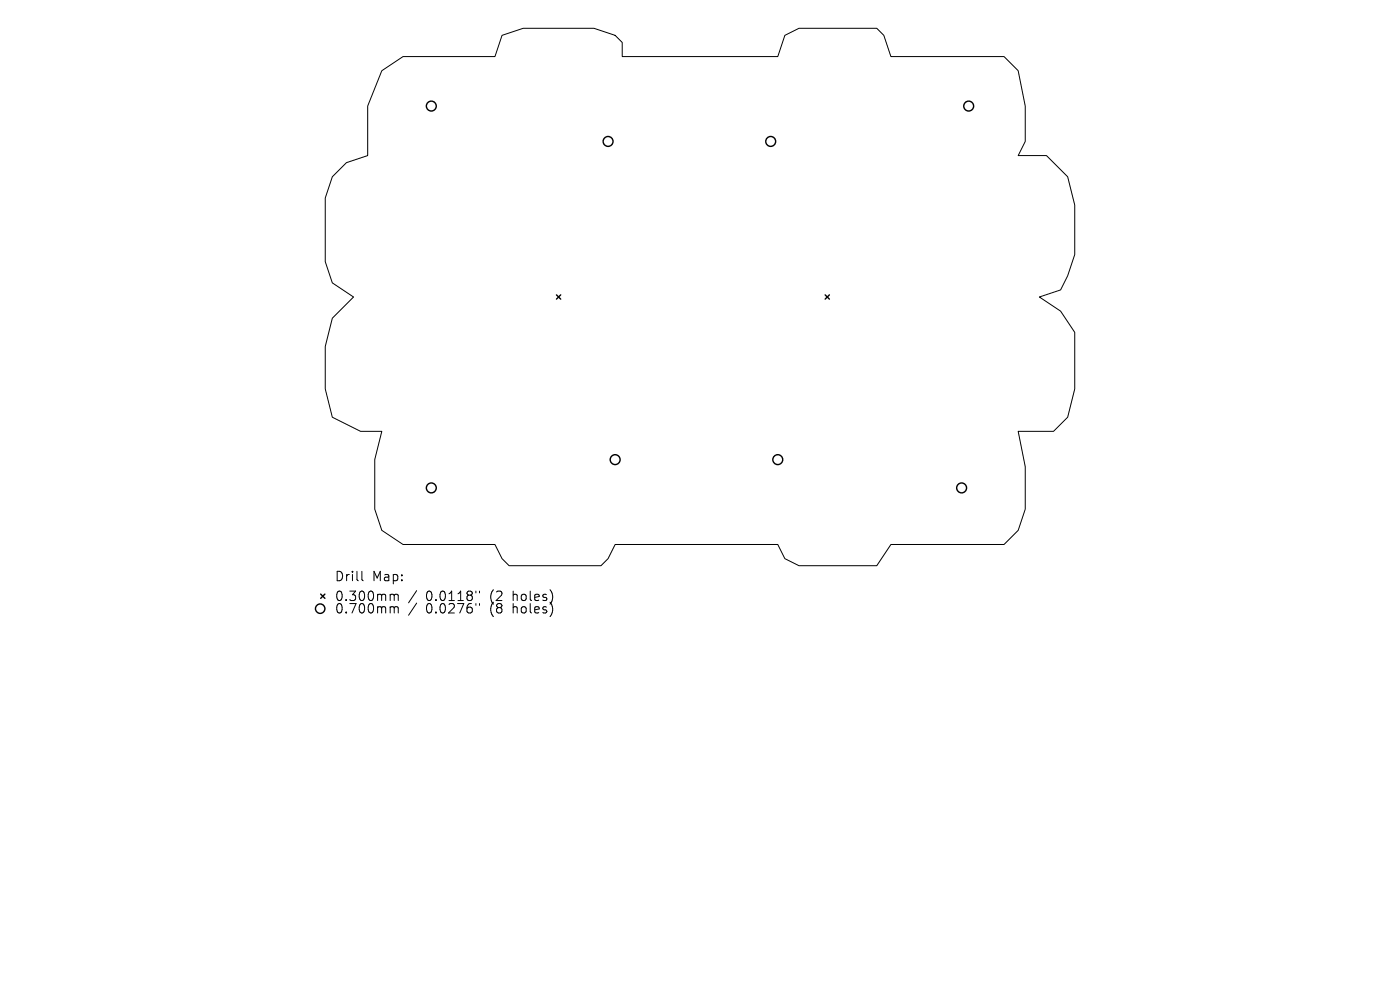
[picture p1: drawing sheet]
<svg xmlns="http://www.w3.org/2000/svg" width="297mm" height="210mm" viewBox="0 0 297 210" stroke-linecap="round" stroke-linejoin="round" font-family="sans-serif">
<defs><g id="words">
<g font-size="2.8">
<text x="70.9" y="123.6">Drill</text>
<text x="78.9" y="123.6">Map:</text>
<text x="70.9" y="127.8">0.300mm</text>
<text x="70.9" y="130.4">0.700mm</text>
<text x="90.4" y="127.8">0.0118&quot;</text>
<text x="90.4" y="130.4">0.0276&quot;</text>
<text x="104.1" y="127.8">(2</text>
<text x="104.1" y="130.4">(8</text>
<text x="109.1" y="127.8">holes)</text>
<text x="109.1" y="130.4">holes)</text>
</g>
</g></defs>
<g fill="none" stroke="#000" stroke-width=".21">
<path d="M81 15l4.5-3h19.5l1.5-4.5 4.5-1.5h15l4.5 1.5 1.5 1.5v3h33l1.5-4.5 3-1.5h16.5l1.5 1.5 1.5 4.5h24l3 3 1.5 7.5v7.5l-1.5 3h6l4.5 4.5 1.5 6v10.5l-1.5 4.5-1.5 3-4.5 1.5 4.5 3 3 4.5v12l-1.5 6-3 3h-7.5l1.5 7.5v9l-1.5 4.5-3 3h-24l-3 4.5h-16.5l-3-1.5-1.5-3h-34.5l-1.5 3-1.5 1.5h-19.5l-1.5-1.5-1.5-3h-19.5l-4.5-3-1.5-4.5v-10.5l1.5-6h-4.5l-6-3-1.5-6v-9l1.5-6 4.5-4.5-4.5-3-1.5-4.5v-13.5l1.5-4.5 3-3 4.5-1.5v-10.5zM76.8 121.2v1.7l.3 .3M83.1 126.1l.4 .1 .1 .1M83.1 128.7l.4 .1 .1 .2M83.6 126.3l.3-.2 .5 .1 .1 1.2M83.6 126.3v1.1M83.6 129v1M83.6 129l.3-.3 .5 .1 .1 1.2M88.4 125.3l-1.7 2.6M88.4 127.9l-1.7 2.6M101 125.4v.4M101 128v.4"/>
<path d="M101.7 125.4v.4M101.7 128v.4"/>
</g>
<g fill="none" stroke="#000" stroke-width=".3">
<path d="M118.1 62.6l.9 .9M119 62.6l-.9 .9M175.1 62.6l.9 .9M176 62.6l-.9 .9M68 126l.9 .9M68.9 126l-.9 .9"/>
<circle cx="91.5" cy="22.5" r="1.05"/>
<circle cx="129" cy="30" r="1.05"/>
<circle cx="163.5" cy="30" r="1.05"/>
<circle cx="205.5" cy="22.5" r="1.05"/>
<circle cx="130.5" cy="97.5" r="1.05"/>
<circle cx="165" cy="97.5" r="1.05"/>
<circle cx="91.5" cy="103.5" r="1.05"/>
<circle cx="204" cy="103.5" r="1.05"/>
<circle cx="67.9" cy="129.1" r="1"/>
</g>
<use href="#words"/>
</svg>
